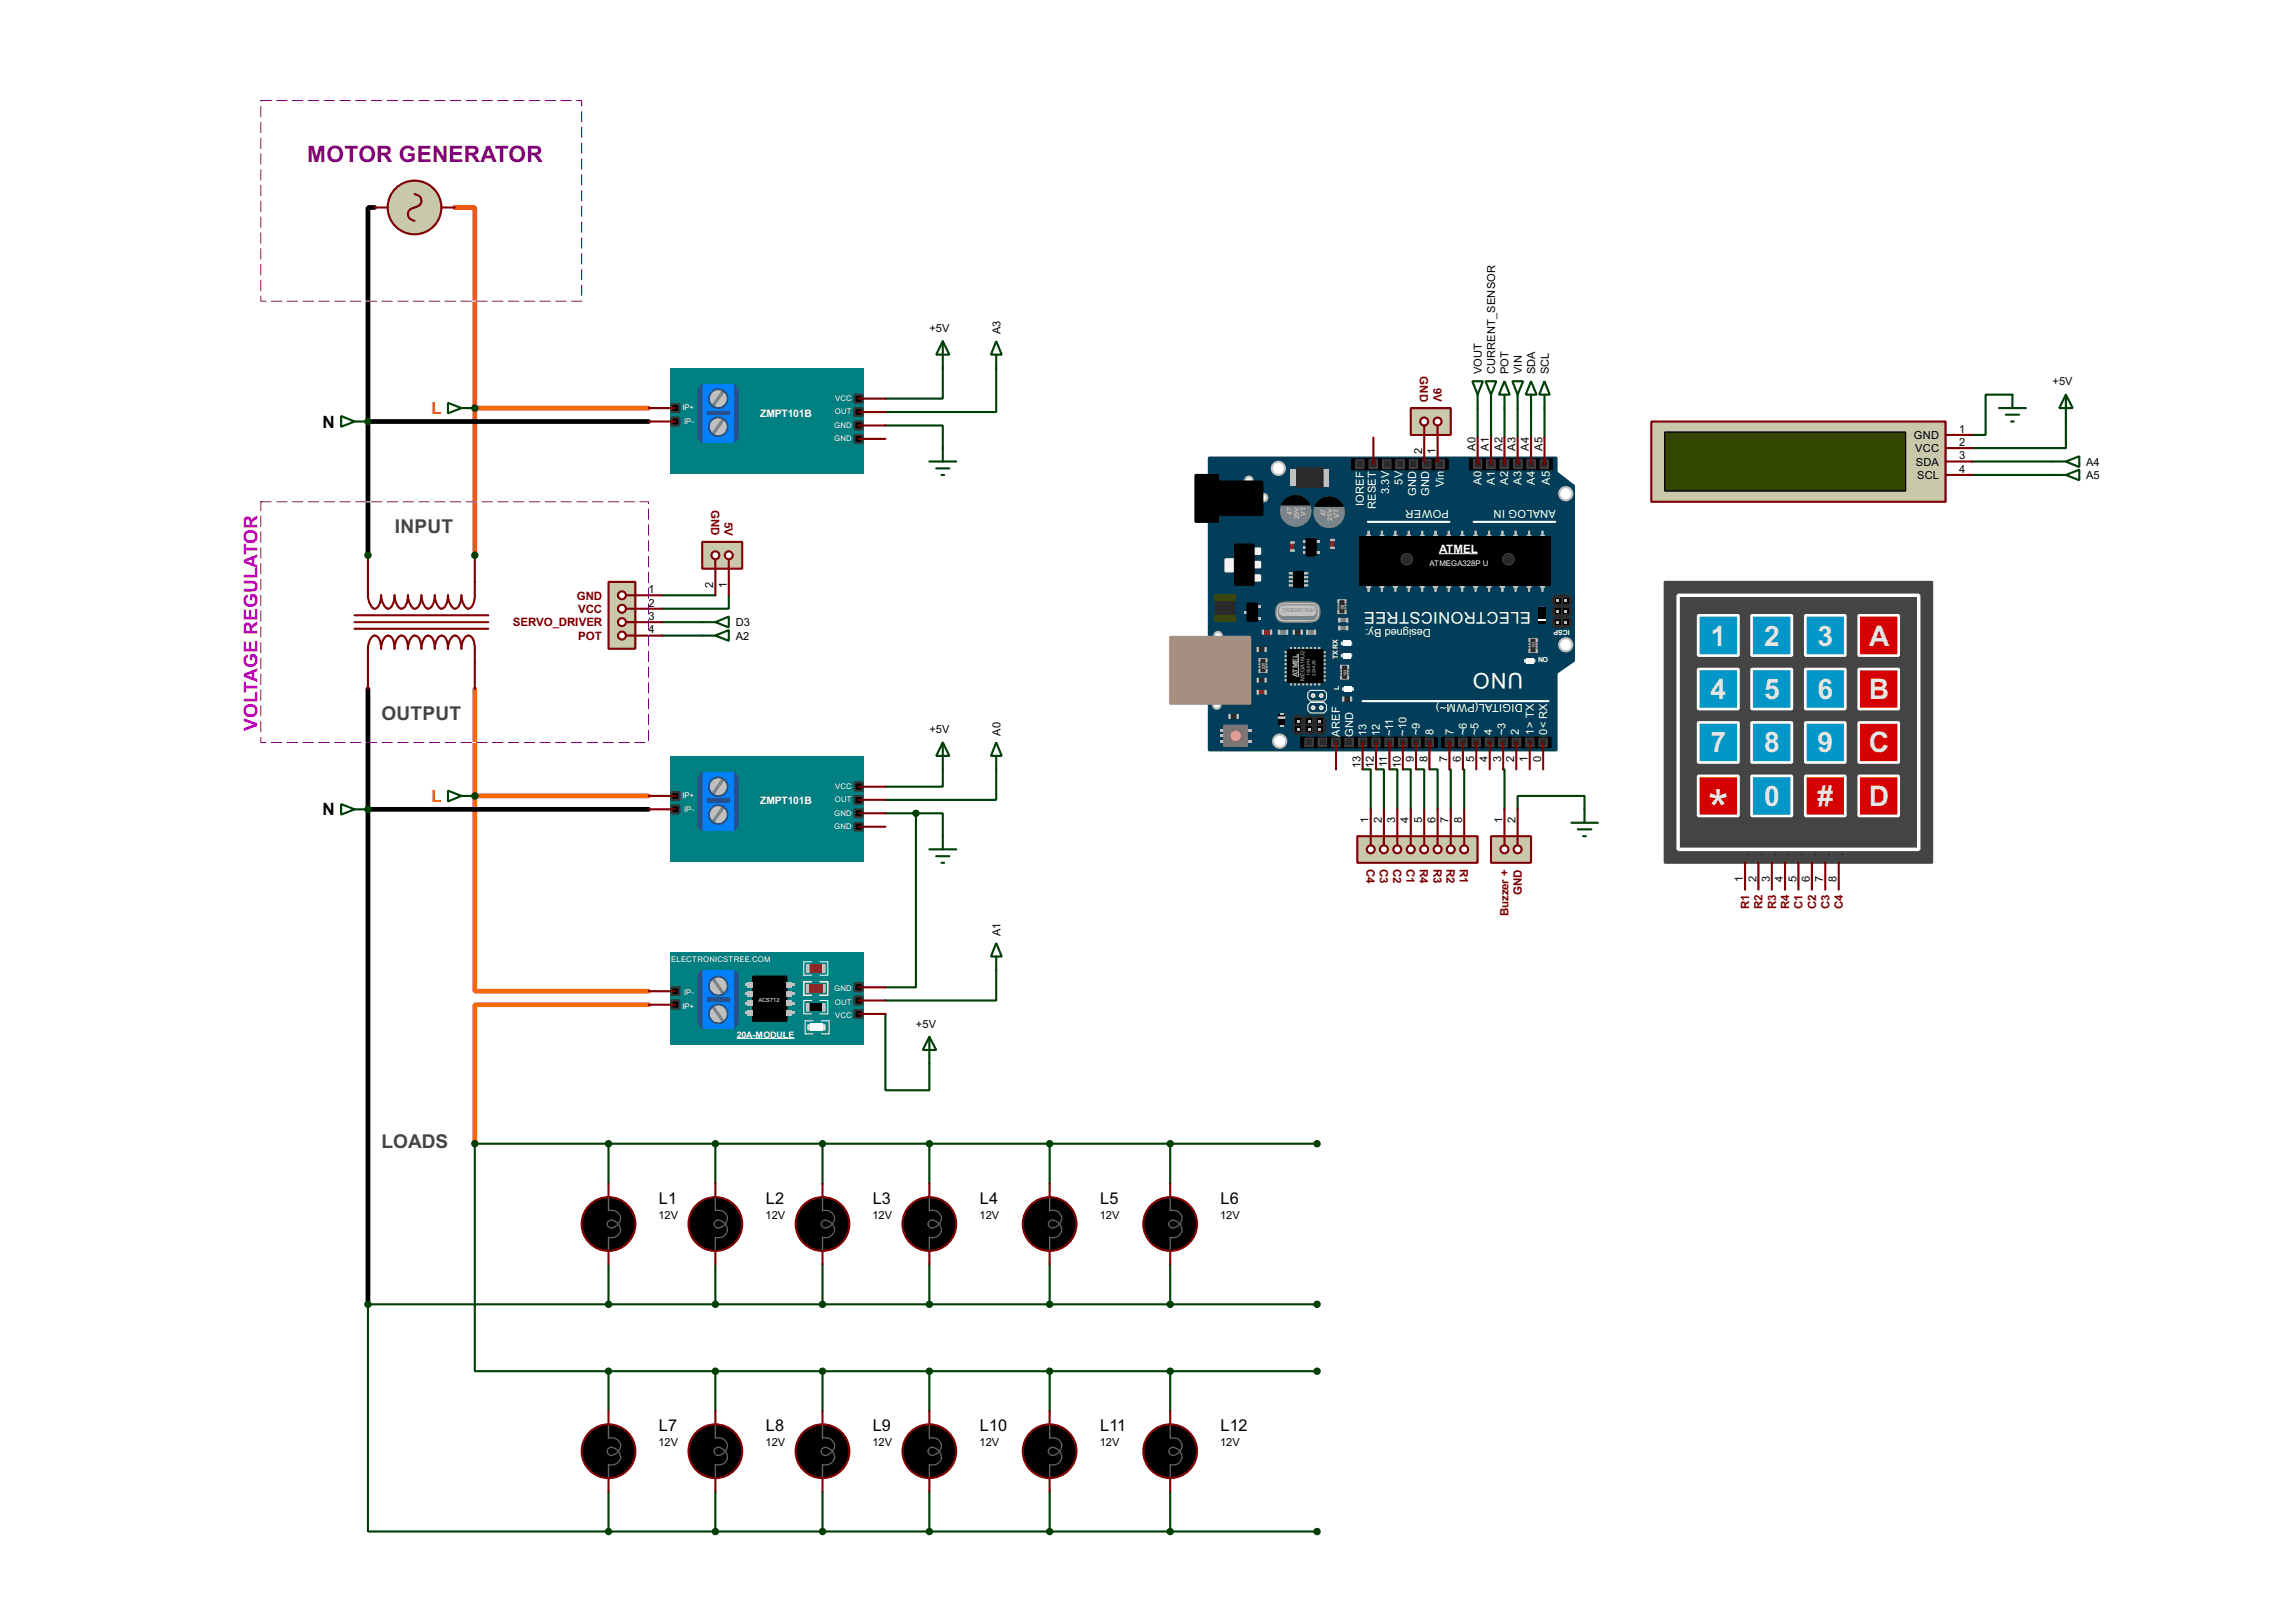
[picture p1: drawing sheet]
<svg xmlns="http://www.w3.org/2000/svg" width="434mm" height="307mm" viewBox="0 0 434 307" stroke-linecap="round" stroke-linejoin="round" font-family="sans-serif">
<defs><g id="words">
<text font-size="11.5" fill="#e5e5e5" x="324.4" y="157.4">*</text>
<g font-size="6" fill="#e5e5e5">
<text x="325" y="122.6">1</text>
<text x="335.2" y="122.6">2</text>
<text x="345.3" y="122.6">3</text>
<text x="355.1" y="122.6">A</text>
<text x="325" y="132.8">4</text>
<text x="335.2" y="132.8">5</text>
<text x="345.3" y="132.8">6</text>
<text x="355" y="132.8">B</text>
<text x="325" y="142.9">7</text>
<text x="335.2" y="142.9">8</text>
<text x="345.3" y="142.9">9</text>
<text x="355" y="142.9">C</text>
<text x="335.2" y="153.1">0</text>
<text x="345.3" y="153.1">#</text>
<text x="355" y="153.1">D</text>
</g>
<text font-size="4.8" fill="#800080" x="58.3" y="30.9">MOTOR GENERATOR</text>
<text font-size="4.6" fill="#fff" x="289.3" y="127.8" transform="rotate(-180 289.3 127.8)">UNO</text>
<g font-size="4.1" fill="#444">
<text x="75" y="101.2">INPUT</text>
<text x="72.5" y="136.8">OUTPUT</text>
<text x="72.5" y="218">LOADS</text>
</g>
<text font-size="4.1" fill="#c000c0" x="48.9" y="138.8" transform="rotate(-90 48.9 138.8)">VOLTAGE REGULATOR</text>
<g font-size="3.6">
<text x="61.3" y="81.2">N</text>
<text x="61.3" y="154.9">N</text>
</g>
<text font-size="3.6" fill="#f75b09" x="81.9" y="78.7">L</text>
<text font-size="3.6" fill="#f96900" x="81.9" y="152.3">L</text>
<text font-size="3.5" fill="#fff" x="290.8" y="116.3" transform="rotate(-180 290.8 116.3)">ELECTRONICSTREE</text>
<g font-size="3.5">
<text x="125.2" y="228.6">L1</text>
<text x="145.5" y="228.6">L2</text>
<text x="165.8" y="228.6">L3</text>
<text x="186.2" y="228.6">L4</text>
<text x="209" y="228.6">L5</text>
<text x="231.9" y="228.6">L6</text>
<text x="125.2" y="271.8">L7</text>
<text x="145.5" y="271.8">L8</text>
<text x="165.8" y="271.8">L9</text>
<text x="186.2" y="271.8">L10</text>
<text x="209" y="271.8">L11</text>
<text x="231.9" y="271.8">L12</text>
</g>
<g font-size="2.5" fill="#800000">
<text x="269.8" y="71.5" transform="rotate(90 269.8 71.5)">GND</text>
<text x="272.3" y="73.6" transform="rotate(90 272.3 73.6)">9V</text>
<text x="135.1" y="96.9" transform="rotate(90 135.1 96.9)">GND</text>
<text x="137.6" y="99" transform="rotate(90 137.6 99)">5V</text>
<text x="109.6" y="113.9">GND</text>
<text x="97.4" y="119">SERVO_DRIVER</text>
<text x="109.8" y="116.4">VCC</text>
<text x="109.8" y="121.5">POT</text>
<text x="259.6" y="165" transform="rotate(90 259.6 165)">C4</text>
<text x="262.1" y="165" transform="rotate(90 262.1 165)">C3</text>
<text x="264.6" y="165" transform="rotate(90 264.6 165)">C2</text>
<text x="267.2" y="165" transform="rotate(90 267.2 165)">C1</text>
<text x="269.8" y="165" transform="rotate(90 269.8 165)">R4</text>
<text x="272.3" y="165" transform="rotate(90 272.3 165)">R3</text>
<text x="274.8" y="165" transform="rotate(90 274.8 165)">R2</text>
<text x="277.3" y="165" transform="rotate(90 277.3 165)">R1</text>
<text x="286.6" y="173.9" transform="rotate(-90 286.6 173.9)">Buzzer +</text>
<text x="289.1" y="169.9" transform="rotate(-90 289.1 169.9)">GND</text>
<text x="332.3" y="172.7" transform="rotate(-90 332.3 172.7)">R1</text>
<text x="334.9" y="172.7" transform="rotate(-90 334.9 172.7)">R2</text>
<text x="337.4" y="172.7" transform="rotate(-90 337.4 172.7)">R3</text>
<text x="339.9" y="172.7" transform="rotate(-90 339.9 172.7)">R4</text>
<text x="342.5" y="172.7" transform="rotate(-90 342.5 172.7)">C1</text>
<text x="345" y="172.7" transform="rotate(-90 345 172.7)">C2</text>
<text x="347.6" y="172.7" transform="rotate(-90 347.6 172.7)">C3</text>
<text x="350.1" y="172.7" transform="rotate(-90 350.1 172.7)">C4</text>
</g>
<text font-size="2.5" fill="#fff" x="273.4" y="105.1">ATMEL</text>
<g font-size="2.4">
<text x="176.6" y="63.1">+5V</text>
<text x="190.1" y="63.5" transform="rotate(-90 190.1 63.5)">A3</text>
<text x="281.5" y="71.1" transform="rotate(-90 281.5 71.1)">VOUT</text>
<text x="284.1" y="71.1" transform="rotate(-90 284.1 71.1)">CURRENT_SENSOR</text>
<text x="286.6" y="71.1" transform="rotate(-90 286.6 71.1)">POT</text>
<text x="289.1" y="71.1" transform="rotate(-90 289.1 71.1)">VIN</text>
<text x="291.7" y="71.1" transform="rotate(-90 291.7 71.1)">SDA</text>
<text x="294.2" y="71.1" transform="rotate(-90 294.2 71.1)">SCL</text>
<text x="389.9" y="73.2">+5V</text>
<text x="363.6" y="83.4">GND</text>
<text x="372.2" y="82.2">1</text>
<text x="270.2" y="86.3" transform="rotate(-90 270.2 86.3)">2</text>
<text x="272.7" y="86.2" transform="rotate(-90 272.7 86.2)">1</text>
<text x="280.3" y="85.6" transform="rotate(-90 280.3 85.6)">A0</text>
<text x="282.9" y="85.6" transform="rotate(-90 282.9 85.6)">A1</text>
<text x="285.4" y="85.6" transform="rotate(-90 285.4 85.6)">A2</text>
<text x="287.9" y="85.6" transform="rotate(-90 287.9 85.6)">A3</text>
<text x="290.5" y="85.6" transform="rotate(-90 290.5 85.6)">A4</text>
<text x="293" y="85.6" transform="rotate(-90 293 85.6)">A5</text>
<text x="363.8" y="85.9">VCC</text>
<text x="363.9" y="88.5">SDA</text>
<text x="372.2" y="89.8">4</text>
<text x="372.2" y="84.7">2</text>
<text x="372.2" y="87.3">3</text>
<text x="396.3" y="88.5">A4</text>
<text x="364.2" y="91">SCL</text>
<text x="396.3" y="91">A5</text>
<text x="123.2" y="112.7">1</text>
<text x="135.5" y="111.6" transform="rotate(-90 135.5 111.6)">2</text>
<text x="138.1" y="111.6" transform="rotate(-90 138.1 111.6)">1</text>
<text x="123.2" y="115.2">2</text>
<text x="123.2" y="117.8">3</text>
<text x="139.8" y="119">D3</text>
<text x="123.2" y="120.3">4</text>
<text x="139.8" y="121.5">A2</text>
<text x="176.6" y="139.3">+5V</text>
<text x="190.1" y="139.7" transform="rotate(-90 190.1 139.7)">A0</text>
<text x="258.5" y="145.8" transform="rotate(-90 258.5 145.8)">13</text>
<text x="261" y="145.9" transform="rotate(-90 261 145.9)">12</text>
<text x="263.6" y="145.7" transform="rotate(-90 263.6 145.7)">11</text>
<text x="266.1" y="145.8" transform="rotate(-90 266.1 145.8)">10</text>
<text x="268.6" y="144.7" transform="rotate(-90 268.6 144.7)">9</text>
<text x="271.2" y="144.7" transform="rotate(-90 271.2 144.7)">8</text>
<text x="275" y="144.7" transform="rotate(-90 275 144.7)">7</text>
<text x="277.5" y="144.7" transform="rotate(-90 277.5 144.7)">6</text>
<text x="280.1" y="144.7" transform="rotate(-90 280.1 144.7)">5</text>
<text x="282.6" y="144.7" transform="rotate(-90 282.6 144.7)">4</text>
<text x="285.2" y="144.7" transform="rotate(-90 285.2 144.7)">3</text>
<text x="287.7" y="144.7" transform="rotate(-90 287.7 144.7)">2</text>
<text x="290.2" y="144.7" transform="rotate(-90 290.2 144.7)">1</text>
<text x="292.8" y="144.7" transform="rotate(-90 292.8 144.7)">0</text>
<text x="260" y="156.2" transform="rotate(-90 260 156.2)">1</text>
<text x="262.5" y="156.3" transform="rotate(-90 262.5 156.3)">2</text>
<text x="265.1" y="156.3" transform="rotate(-90 265.1 156.3)">3</text>
<text x="267.6" y="156.3" transform="rotate(-90 267.6 156.3)">4</text>
<text x="270.2" y="156.3" transform="rotate(-90 270.2 156.3)">5</text>
<text x="272.7" y="156.2" transform="rotate(-90 272.7 156.2)">6</text>
<text x="275.2" y="156.3" transform="rotate(-90 275.2 156.3)">7</text>
<text x="277.8" y="156.3" transform="rotate(-90 277.8 156.3)">8</text>
<text x="285.4" y="156.2" transform="rotate(-90 285.4 156.2)">1</text>
<text x="287.9" y="156.3" transform="rotate(-90 287.9 156.3)">2</text>
<text x="331.1" y="167.6" transform="rotate(-90 331.1 167.6)">1</text>
<text x="332.3" y="162.6" transform="rotate(-90 332.3 162.6)">.</text>
<text x="333.7" y="167.6" transform="rotate(-90 333.7 167.6)">2</text>
<text x="334.9" y="162.6" transform="rotate(-90 334.9 162.6)">.</text>
<text x="336.2" y="167.6" transform="rotate(-90 336.2 167.6)">3</text>
<text x="337.4" y="162.6" transform="rotate(-90 337.4 162.6)">.</text>
<text x="338.7" y="167.6" transform="rotate(-90 338.7 167.6)">4</text>
<text x="339.9" y="162.6" transform="rotate(-90 339.9 162.6)">.</text>
<text x="341.3" y="167.6" transform="rotate(-90 341.3 167.6)">5</text>
<text x="342.5" y="162.6" transform="rotate(-90 342.5 162.6)">.</text>
<text x="343.8" y="167.6" transform="rotate(-90 343.8 167.6)">6</text>
<text x="345" y="162.6" transform="rotate(-90 345 162.6)">.</text>
<text x="346.4" y="167.6" transform="rotate(-90 346.4 167.6)">7</text>
<text x="347.6" y="162.6" transform="rotate(-90 347.6 162.6)">.</text>
<text x="348.9" y="167.6" transform="rotate(-90 348.9 167.6)">8</text>
<text x="350.1" y="162.6" transform="rotate(-90 350.1 162.6)">.</text>
<text x="190.1" y="177.8" transform="rotate(-90 190.1 177.8)">A1</text>
<text x="174" y="195.2">+5V</text>
<text x="125.1" y="231.5">12V</text>
<text x="145.5" y="231.5">12V</text>
<text x="165.8" y="231.5">12V</text>
<text x="186.1" y="231.5">12V</text>
<text x="209" y="231.5">12V</text>
<text x="231.8" y="231.5">12V</text>
<text x="125.1" y="274.7">12V</text>
<text x="145.5" y="274.7">12V</text>
<text x="165.8" y="274.7">12V</text>
<text x="186.1" y="274.7">12V</text>
<text x="209" y="274.7">12V</text>
<text x="231.8" y="274.7">12V</text>
</g>
<g font-size="2.4" fill="#fff">
<text x="263.9" y="93.8" transform="rotate(-90 263.9 93.8)">3.3V</text>
<text x="266.5" y="92.1" transform="rotate(-90 266.5 92.1)">5V</text>
<text x="269" y="94.2" transform="rotate(-90 269 94.2)">GND</text>
<text x="271.5" y="94.2" transform="rotate(-90 271.5 94.2)">GND</text>
<text x="274.3" y="92.5" transform="rotate(-90 274.3 92.5)">Vin</text>
<text x="281.5" y="92" transform="rotate(-90 281.5 92)">A0</text>
<text x="284" y="92" transform="rotate(-90 284 92)">A1</text>
<text x="286.5" y="92" transform="rotate(-90 286.5 92)">A2</text>
<text x="289.1" y="92" transform="rotate(-90 289.1 92)">A3</text>
<text x="291.6" y="92" transform="rotate(-90 291.6 92)">A4</text>
<text x="294.4" y="92" transform="rotate(-90 294.4 92)">A5</text>
<text x="259.1" y="96.1" transform="rotate(-90 259.1 96.1)">IOREF</text>
<text x="261.4" y="96.7" transform="rotate(-90 261.4 96.7)">RESET</text>
<text x="275.3" y="96.9" transform="rotate(-180 275.3 96.9)">POWER</text>
<text x="295.6" y="96.9" transform="rotate(-180 295.6 96.9)">ANALOG IN</text>
<text x="271.8" y="119.5" transform="rotate(-180 271.8 119.5)">Designed By:</text>
<text x="289.3" y="133.7" transform="rotate(-180 289.3 133.7)">DIGITAL(PWM~)</text>
<text x="254.5" y="139.9" transform="rotate(-90 254.5 139.9)">AREF</text>
<text x="257.1" y="139.9" transform="rotate(-90 257.1 139.9)">GND</text>
<text x="259.6" y="139.7" transform="rotate(-90 259.6 139.7)">13</text>
<text x="262.2" y="139.7" transform="rotate(-90 262.2 139.7)">12</text>
<text x="264.6" y="139.9" transform="rotate(-90 264.6 139.9)">~11</text>
<text x="267.2" y="139.7" transform="rotate(-90 267.2 139.7)">~10</text>
<text x="269.8" y="139.6" transform="rotate(-90 269.8 139.6)">~9</text>
<text x="272.3" y="139.6" transform="rotate(-90 272.3 139.6)">8</text>
<text x="276.1" y="139.6" transform="rotate(-90 276.1 139.6)">7</text>
<text x="278.7" y="139.6" transform="rotate(-90 278.7 139.6)">~6</text>
<text x="280.9" y="139.6" transform="rotate(-90 280.9 139.6)">~5</text>
<text x="283.5" y="139.6" transform="rotate(-90 283.5 139.6)">4</text>
<text x="286" y="139.6" transform="rotate(-90 286 139.6)">~3</text>
<text x="288.6" y="139.6" transform="rotate(-90 288.6 139.6)">2</text>
<text x="291.4" y="139.6" transform="rotate(-90 291.4 139.6)">1&gt; TX</text>
<text x="293.9" y="139.6" transform="rotate(-90 293.9 139.6)">0&lt; RX</text>
</g>
<g font-size="2.2" fill="#fff">
<text x="144.4" y="79.1">ZMPT101B</text>
<text x="144.4" y="152.8">ZMPT101B</text>
</g>
<text font-size="1.9" fill="#fff" x="140" y="197.1">20A-MODULE</text>
<g font-size="1.7" fill="#fff">
<text x="129.6" y="78">IP+</text>
<text x="158.7" y="76.2">VCC</text>
<text x="130" y="80.4">IP-</text>
<text x="158.5" y="81.2">GND</text>
<text x="158.5" y="83.8">GND</text>
<text x="158.6" y="78.7">OUT</text>
<text x="271.6" y="107.5">ATMEGA328P U</text>
<text x="158.7" y="149.8">VCC</text>
<text x="129.6" y="151.6">IP+</text>
<text x="130" y="154.2">IP-</text>
<text x="158.5" y="154.9">GND</text>
<text x="158.6" y="152.4">OUT</text>
<text x="158.5" y="157.5">GND</text>
<text x="127.5" y="182.7">ELECTRONICSTREE.COM</text>
<text x="129.6" y="191.6">IP+</text>
<text x="130" y="189">IP-</text>
<text x="158.5" y="188.3">GND</text>
<text x="158.6" y="190.8">OUT</text>
<text x="158.7" y="193.4">VCC</text>
</g>
<g font-size="1.5" fill="#c0c0c0">
<text x="245.5" y="97.8" transform="rotate(-90 245.5 97.8)">47</text>
<text x="246.8" y="98.6" transform="rotate(-90 246.8 98.6)">25V</text>
<text x="248.1" y="98" transform="rotate(-90 248.1 98)">VT</text>
<text x="251.9" y="98.1" transform="rotate(-90 251.9 98.1)">47</text>
<text x="253.2" y="98.9" transform="rotate(-90 253.2 98.9)">25V</text>
<text x="254.4" y="98.3" transform="rotate(-90 254.4 98.3)">VT</text>
<text x="246.6" y="128.5" transform="rotate(-90 246.6 128.5)">ATMEL</text>
</g>
<g font-size="1.5" fill="#fff">
<text x="298.2" y="119.6" transform="rotate(-180 298.2 119.6)">ICSP</text>
<text x="254.2" y="125.2" transform="rotate(-90 254.2 125.2)">TX RX</text>
<text x="294.1" y="124.9" transform="rotate(-180 294.1 124.9)">ON</text>
<text x="254.4" y="131.1" transform="rotate(-90 254.4 131.1)">L</text>
</g>
<text font-size="1.2" fill="#808080" x="249.8" y="115.6" transform="rotate(-180 249.8 115.6)">H16.000E5C</text>
<text font-size="1.2" fill="#b3bbbb" x="247.8" y="129.3" transform="rotate(-90 247.8 129.3)">MEGA16U2</text>
<text font-size="1.2" fill="#fff" x="144.1" y="190.4">ACS712</text>
<g font-size="1" fill="#c0c0c0">
<text x="248.9" y="128.3" transform="rotate(-90 248.9 128.3)">1526 PH</text>
<text x="249.9" y="128.3" transform="rotate(-90 249.9 128.3)">22X4ZA</text>
</g>
<g font-size=".8" fill="#fff">
<text x="255.3" y="115.9" transform="rotate(-90 255.3 115.9)">103</text>
<text x="291.6" y="123" transform="rotate(-90 291.6 123)">103</text>
<text x="240.3" y="127" transform="rotate(-90 240.3 127)">220</text>
<text x="255.8" y="128.4" transform="rotate(-90 255.8 128.4)">103</text>
</g>
</g></defs>
<g fill="none" stroke="#004000" stroke-width=".4">
<path d="M179.1 69.9v5.8h-10.9M189.3 69.9v8.4h-21.1M280.7 77.5v5.6M283.3 77.5v5.6M285.8 77.5v5.6M288.3 77.5v5.6M290.9 77.5v5.6M293.4 77.5v5.6M382.3 75h-5.1v7.6h-2.5M168.2 80.8h10.9v4.3M374.7 87.7h15.2M374.7 90.2h15.2"/>
<path d="M392.5 80.1v5h-17.8M125.8 113.1h10.1M125.8 118.2h7.6M138.5 113.1v2.5h-12.7M125.8 120.7h7.6M168.2 154.5h5.8M174 154.5h5.1v4.3M174 154.5v33h-5.8M179.1 146.1v3.3h-10.9M189.3 146.1v5.8h-21.1M258.9 146.1h1.5v7.6M261.4 146.1h1.5v7.6"/>
<path d="M264 146.1h1.5v7.6M266.5 146.1h1.5v7.6M269 146.1h1.6v7.6M271.6 146.1h1.5v7.6M275.4 146.1h.2v7.6M277.9 146.1h.3v7.6M285.6 146.1h.2v7.6M288.3 153.7v-2.5h12.7v2.5M168.2 192.6v14.5h8.4v-5.1M189.3 184.2v5.8h-21.1"/>
</g>
<g fill="#004000">
<circle cx="90.2" cy="105.5" r=".2"/>
<circle cx="69.9" cy="105.5" r=".2"/>
</g>
<path d="M86.4 39.4h3.8v66.1" fill="none" stroke="#f75b09" stroke-width=".9"/>
<path d="M90.2 77.5h33" fill="none" stroke="#f96900" stroke-width=".9"/>
<circle cx="90.2" cy="77.5" r=".2" fill="#004000"/>
<path d="M71.2 39.4h-1.3v40.7M69.9 80.1v25.4M69.9 80.1h53.3" fill="none" stroke="#000" stroke-width=".9"/>
<circle cx="69.9" cy="80.1" r=".2" fill="#004000"/>
<path d="M90.2 130.9v20.3M90.2 151.2v37.1h33M90.2 151.2h33" fill="none" stroke="#f96900" stroke-width=".9"/>
<circle cx="90.2" cy="151.2" r=".2" fill="#004000"/>
<path d="M69.9 130.9v22.8h53.3" fill="none" stroke="#000" stroke-width=".9"/>
<circle cx="69.9" cy="153.7" r=".2" fill="#004000"/>
<g fill="none" stroke="#004000" stroke-width=".4">
<path d="M115.6 217.2v7.6M135.9 217.2v7.6M156.3 217.2v7.6M176.6 217.2v7.6M199.4 217.2v7.6M222.3 217.2v7.6M250.2 217.2h-160v43.2h25.4M115.6 240.1v7.6M135.9 240.1v7.6M156.3 240.1v7.6M176.6 240.1v7.6M199.4 240.1v7.6"/>
<path d="M222.3 240.1v7.6M250.2 247.7h-180.3v43.2h45.7M115.6 260.4v7.6M115.6 260.4h134.6M135.9 260.4v7.6M156.3 260.4v7.6M176.6 260.4v7.6M199.4 260.4v7.6M222.3 260.4v7.6M115.6 283.3v7.6M115.6 290.9h134.6M135.9 283.3v7.6"/>
<path d="M156.3 283.3v7.6M176.6 283.3v7.6M199.4 283.3v7.6M222.3 283.3v7.6"/>
</g>
<path d="M123.2 190.8h-33v26.4" fill="none" stroke="#f96900" stroke-width=".9"/>
<path d="M69.9 153.7v94" fill="none" stroke="#000" stroke-width=".9"/>
<path d="M127.3 69.9h36.8v20.1h-36.8z" fill="#008080"/>
<path d="M127.6 76.8h1.5v1.5h-1.5zM127.6 79.3h1.5v1.5h-1.5z" fill="#000" stroke="#373737" stroke-width=".4"/>
<path d="M133.4 73h6.1v11.1h-6.1z" fill="#0080ff"/>
<circle cx="136.4" cy="75.7" r="1.8" fill="#c0c0c0"/>
<path d="M137.2 74.1l.5 .4-2 2.8-.5-.3z" fill-rule="evenodd" fill="#808080"/>
<circle cx="136.4" cy="75.7" r="1.8" fill="none" stroke="#28508a" stroke-width=".4"/>
<path d="M134.4 78h4.3v.8h-4.3z" fill="#28508a"/>
<g fill="#28508a" stroke="#28508a" stroke-width=".19">
<path d="M139.5 73l.8 1v9.4l-.8 .7z" fill-rule="evenodd"/>
<path d="M133.4 73v11.1l-.8-.7v-9.4z" fill-rule="evenodd"/>
</g>
<circle cx="136.4" cy="81.1" r="1.8" fill="#c0c0c0"/>
<path d="M137.2 79.5l.5 .3-2 2.9-.5-.4z" fill-rule="evenodd" fill="#808080"/>
<circle cx="136.4" cy="81.1" r="1.8" fill="none" stroke="#28508a" stroke-width=".4"/>
<path d="M162.4 75h1.5v1.5h-1.5zM162.4 77.5h1.5v1.5h-1.5zM162.4 80.1h1.5v1.5h-1.5zM162.4 82.6h1.5v1.5h-1.5z" fill="#000" stroke="#373737" stroke-width=".4"/>
<path d="M123.2 77.5h5.1M163.1 75.7h5.1M163.1 78.3h5.1M123.2 80.1h5.1M163.1 80.8h5.1M163.1 83.4h5.1" fill="none" stroke="#800000" stroke-width=".4"/>
<path d="M229.7 86.9h66v2.8l3.3 2.6v33.2l-3.3 2.3v14.7h-66z" fill-rule="evenodd" fill="#023d59" stroke="#023d59" stroke-width=".4"/>
<path d="M227.1 90.2h4.3v8.9h-4.3z" fill="#000" stroke="#000" stroke-width=".4"/>
<g fill="#f0f0f0" stroke="#f0f0f0" stroke-width=".4">
<path d="M238.2 104.2h1.2v1h-1.2z"/>
<path d="M232.8 106.2h1.8v2.3h-1.8z"/>
</g>
<path d="M246.2 135.9a1.45 1.45 0 0 1 1.5 .6v2.5l-.5 .5h-1l-.5-.5v-2.5z" fill-rule="evenodd" fill="#2a2a2a" stroke="#2a2a2a" stroke-width=".19"/>
<g fill="#c0c0c0">
<path d="M237 140.5h.8v.5h-.8z"/>
<path d="M237 138.5h.8v.5h-.8z"/>
<path d="M231.7 140.5h.8v.5h-.8z"/>
</g>
<path d="M274.4 140h19.8v2h-19.8z" fill="#403d43" stroke="#000" stroke-width=".19"/>
<path d="M291.6 140h.6v2h-.6z" fill="#000" stroke="#000" stroke-width=".19"/>
<g fill="#2a2a2a">
<path d="M292.7 140.5h1v1h-1z"/>
<path d="M290.1 140.5h1v1h-1z"/>
<path d="M287.6 140.5h1v1h-1z"/>
<path d="M285 140.5h1.1v1h-1.1z"/>
<path d="M282.5 140.5h1v1h-1z"/>
<path d="M280 140.5h1v1h-1z"/>
<path d="M277.4 140.5h1v1h-1z"/>
<path d="M274.9 140.5h1v1h-1z"/>
</g>
<path d="M273.9 140h.5v2h-.5zM276.4 140h.5v2h-.5zM278.9 140h.6v2h-.6zM281.5 140h.5v2h-.5zM284 140h.5v2h-.5zM286.6 140h.5v2h-.5zM289.1 140h.5v2h-.5zM294.2 140h.5v2h-.5z" fill="#000" stroke="#000" stroke-width=".19"/>
<path d="M247.2 140h25.4v2h-25.4z" fill="#403d43" stroke="#000" stroke-width=".19"/>
<path d="M270.1 140h.5v2h-.5z" fill="#000" stroke="#000" stroke-width=".19"/>
<g fill="#2a2a2a">
<path d="M271.1 140.5h1v1h-1z"/>
<path d="M268.5 140.5h1v1h-1z"/>
<path d="M266 140.5h1v1h-1z"/>
<path d="M263.5 140.5h1v1h-1z"/>
<path d="M260.9 140.5h1v1h-1z"/>
<path d="M258.4 140.5h1v1h-1z"/>
<path d="M255.8 140.5h1v1h-1z"/>
<path d="M253.3 140.5h1v1h-1z"/>
</g>
<path d="M252.3 140h.5v2h-.5zM254.8 140h.5v2h-.5zM257.4 140h.5v2h-.5zM259.9 140h.5v2h-.5zM262.4 140h.5v2h-.5zM265 140h.5v2h-.5zM267.5 140h.5v2h-.5zM272.6 140h.5v2h-.5z" fill="#000" stroke="#000" stroke-width=".19"/>
<path d="M279.2 87.2h15.2v2h-15.2z" fill="#403d43" stroke="#000" stroke-width=".19"/>
<path d="M291.9 87.2h.5v2h-.5z" fill="#000" stroke="#000" stroke-width=".19"/>
<g fill="#2a2a2a">
<path d="M292.9 87.7h1v1h-1z"/>
<path d="M290.4 87.7h1v1h-1z"/>
<path d="M287.8 87.7h1.1v1h-1.1z"/>
<path d="M285.3 87.7h1v1h-1z"/>
<path d="M282.8 87.7h1v1h-1z"/>
<path d="M280.2 87.7h1v1h-1z"/>
</g>
<path d="M279.2 87.2h.5v2h-.5zM281.7 87.2h.5v2h-.5zM284.3 87.2h.5v2h-.5zM286.8 87.2h.5v2h-.5zM289.4 87.2h.5v2h-.5zM294.4 87.2h.5v2h-.5z" fill="#000" stroke="#000" stroke-width=".19"/>
<path d="M256.8 87.2h17.8v2h-17.8z" fill="#403d43" stroke="#000" stroke-width=".19"/>
<path d="M272.1 87.2h.5v2h-.5z" fill="#000" stroke="#000" stroke-width=".19"/>
<g fill="#2a2a2a">
<path d="M273.1 87.7h1v1h-1z"/>
<path d="M270.6 87.7h1v1h-1z"/>
<path d="M268 87.7h1v1h-1z"/>
<path d="M265.5 87.7h1v1h-1z"/>
<path d="M262.9 87.7h1.1v1h-1.1z"/>
<path d="M260.4 87.7h1v1h-1z"/>
</g>
<path d="M259.4 87.2h.5v2h-.5zM261.9 87.2h.5v2h-.5zM264.5 87.2h.5v2h-.5zM267 87.2h.5v2h-.5zM269.5 87.2h.6v2h-.6zM274.6 87.2h.5v2h-.5z" fill="#000" stroke="#000" stroke-width=".19"/>
<circle cx="243.1" cy="140.8" r="1.25" fill="#fff" stroke="#c0c0c0" stroke-width=".4"/>
<g fill="#c0c0c0">
<path d="M231.7 139.5h.8v.5h-.8z"/>
<path d="M231.7 138.5h.8v.5h-.8z"/>
</g>
<path d="M232.5 137.7h4.5v4.1h-4.5z" fill="#767172" stroke="#808080" stroke-width=".19"/>
<circle cx="234.7" cy="139.8" r=".8" fill="#f48679" stroke="#f48679" stroke-width=".4"/>
<path d="M242.9 135.7h1.2v2h-1.2z" fill="#000"/>
<path d="M243.1 135.4h.8v.3h-.8z" fill="#c0c0c0"/>
<path d="M242.9 136.2h1.2v.3h-1.2z" fill="#c0c0c0" stroke="#c0c0c0" stroke-width=".19"/>
<path d="M243.1 137.7h.8v.3h-.8z" fill="#c0c0c0"/>
<path d="M239.1 125h1.7v.8h-.2v.2h.2v.3h-.2v.2h.2v.3h-.2v.3h.2v.7h-1.7v-.7h.2v-.3h-.2v-.3h.2v-.2h-.2v-.3h.2v-.2h-.2z" fill-rule="evenodd" fill="#c0c0c0"/>
<path d="M239.6 125.3h.7v2.3h-.7z" fill="#2a2a2a" stroke="#2a2a2a" stroke-width=".25"/>
<g fill="#c0c0c0">
<path d="M236.3 116.1h.7v.5h-.7z"/>
<path d="M238.8 114.9h.8v.5h-.8z"/>
<path d="M238.8 117.1h.8v.6h-.8z"/>
</g>
<path d="M237 114.6h1.8v3.3h-1.8z" fill="#000" stroke="#000" stroke-width=".4"/>
<path d="M230.9 113.1h3.6v4.8h-3.6z" fill="#2a2a2a" stroke="#2a2a2a" stroke-width=".4"/>
<g fill="#808000">
<path d="M230.7 112.8h4.1v1.3h-4.1z"/>
<path d="M230.7 116.9h4.1v1.3h-4.1z"/>
</g>
<g fill="#fff" stroke="#c0c0c0" stroke-width=".4">
<circle cx="231.4" cy="120.7" r=".7"/>
<circle cx="231.1" cy="133.9" r=".7"/>
</g>
<path d="M222.3 121h15.2v12.7h-15.2z" fill="#a48f80" stroke="#a48f80" stroke-width=".4"/>
<path d="M242.6 115.1l.5-.5 .8-.2h5.6l.5 .2 .5 .5 .3 1-.3 1.3-.5 .5-1 .3h-5.4l-.7-.3a2.77 2.77 0 0 1-.3-2.8z" fill-rule="evenodd" fill="#c0c0c0"/>
<path d="M242.9 116.4l.2 .5 .5 .2h5.4l1-.2 .2-.5-.2 1-.5 .3h-5.9l-.5-.6z" fill-rule="evenodd" fill="#808080"/>
<path d="M243.3 115.1l.6-.2h5.3a1.04 1.04 0 0 1 1 1.2 1.26 1.26 0 0 1-1 1.6h-5.3a1.41 1.41 0 0 1-1-2zM250.2 115.9a1.06 1.06 0 0 1-1 1.2h-5.3a.97 .97 0 0 1-1-1" fill="none" stroke="#808080" stroke-width=".19"/>
<path d="M243.9 118.2h5.1M244.1 114.4h4.9a1.53 1.53 0 0 1 1.8 1.7 1.73 1.73 0 0 1-2.1 2.1M244.4 114.4a1.7 1.7 0 0 0-2 2 1.55 1.55 0 0 0 1.7 1.8" fill="none" stroke="#808080" stroke-width=".25"/>
<path d="M246.2 138h1v1h-1zM246.2 136.5h1v1h-1zM248.2 138h1v1h-1zM248.2 136.5h1v1h-1zM250.2 138h1.1v1h-1.1zM250.2 136.5h1.1v1h-1.1z" fill="#000"/>
<g fill="#2a2a2a" stroke="#2a2a2a" stroke-width=".19">
<path d="M248.2 135.9a1.35 1.35 0 0 1 1.5 .6v2.5l-.5 .5h-1l-.5-.5v-2.5z" fill-rule="evenodd"/>
<path d="M250.2 135.9a1.39 1.39 0 0 1 1.6 .6v2.5l-.5 .5h-1.1l-.5-.5v-2.5z" fill-rule="evenodd"/>
</g>
<g fill="#c0c0c0">
<path d="M246.4 138.2h.5v.5h-.5z"/>
<path d="M246.4 136.7h.5v.5h-.5z"/>
<path d="M248.5 136.7h.5v.5h-.5z"/>
<path d="M248.5 138.2h.5v.5h-.5z"/>
<path d="M250.5 138.2h.5v.5h-.5z"/>
<path d="M250.5 136.7h.5v.5h-.5z"/>
</g>
<path d="M248.5 133.9l.5-.5h2.5l.5 .5v1l-.5 .5h-2.5a1.43 1.43 0 0 1-.5-1.5z" fill="none" stroke="#fff" stroke-width=".19"/>
<g fill="#c0c0c0" stroke="#fff" stroke-width=".19">
<circle cx="251" cy="134.4" r=".35"/>
<circle cx="249.4" cy="134.4" r=".35"/>
</g>
<path d="M248.5 131.6l.5-.5h2.5l.5 .5v1l-.5 .6h-2.5a1.54 1.54 0 0 1-.5-1.6z" fill="none" stroke="#fff" stroke-width=".19"/>
<g fill="#c0c0c0" stroke="#fff" stroke-width=".19">
<circle cx="251" cy="132.1" r=".35"/>
<circle cx="249.4" cy="132.1" r=".35"/>
</g>
<g fill="#c0c0c0" stroke="#c0c0c0" stroke-width=".19">
<path d="M247.5 123h.2v.5h-.2z"/>
<path d="M245.2 123h.2v.5h-.2z"/>
<path d="M246.7 123h.2v.5h-.2z"/>
<path d="M245.9 123h.3v.5h-.3z"/>
<path d="M250.5 123h.3v.5h-.3z"/>
<path d="M248.2 123h.3v.5h-.3z"/>
<path d="M249.7 123h.3v.5h-.3z"/>
<path d="M249 123h.2v.5h-.2z"/>
<path d="M247.5 129.6h.2v.5h-.2z"/>
<path d="M245.2 129.6h.2v.5h-.2z"/>
<path d="M246.7 129.6h.2v.5h-.2z"/>
<path d="M245.9 129.6h.3v.5h-.3z"/>
<path d="M250.5 129.6h.3v.5h-.3z"/>
<path d="M248.2 129.6h.3v.5h-.3z"/>
<path d="M249.7 129.6h.3v.5h-.3z"/>
<path d="M249 129.6h.2v.5h-.2z"/>
<path d="M251.3 126.8h.5v.3h-.5z"/>
<path d="M251.3 129.1h.5v.2h-.5z"/>
<path d="M251.3 127.6h.5v.2h-.5z"/>
<path d="M251.3 128.3h.5v.3h-.5z"/>
<path d="M251.3 123.8h.5v.2h-.5z"/>
<path d="M251.3 126h.5v.3h-.5z"/>
<path d="M251.3 124.5h.5v.3h-.5z"/>
<path d="M251.3 125.3h.5v.2h-.5z"/>
<path d="M244.1 126.8h.6v.3h-.6z"/>
<path d="M244.1 129.1h.6v.2h-.6z"/>
<path d="M244.1 127.6h.6v.2h-.6z"/>
<path d="M244.1 128.3h.6v.3h-.6z"/>
<path d="M244.1 123.8h.6v.2h-.6z"/>
<path d="M244.1 126h.6v.3h-.6z"/>
<path d="M244.1 124.5h.6v.3h-.6z"/>
<path d="M244.1 125.3h.6v.2h-.6z"/>
</g>
<path d="M244.7 123.5h6.6v6.1h-6.6z" fill="#000" stroke="#000" stroke-width=".4"/>
<path d="M246.7 124.2v4.4" fill="none" stroke="#c0c0c0" stroke-width=".19"/>
<path d="M257.9 87.7h1v1h-1z" fill="#2a2a2a"/>
<path d="M256.8 87.2h.6v2h-.6zM259.4 87.2h.5v2h-.5z" fill="#000" stroke="#000" stroke-width=".19"/>
<path d="M259.9 99.1h15.5M280 99.1h15.5" fill="none" stroke="#fff" stroke-width=".4"/>
<g fill="#c0c0c0" stroke="#c0c0c0" stroke-width=".19">
<path d="M290.1 101.7h.8v.2h-.8z"/>
<path d="M290.4 100.9h.2v.8h-.2z"/>
<path d="M292.7 101.7h.7v.2h-.7z"/>
<path d="M292.9 100.9h.3v.8h-.3z"/>
<path d="M287.6 101.7h.7v.2h-.7z"/>
<path d="M287.8 100.9h.3v.8h-.3z"/>
<path d="M285 101.7h.8v.2h-.8z"/>
<path d="M285.3 100.9h.3v.8h-.3z"/>
<path d="M282.5 101.7h.8v.2h-.8z"/>
<path d="M282.8 100.9h.2v.8h-.2z"/>
<path d="M280 101.7h.7v.2h-.7z"/>
<path d="M280.2 100.9h.3v.8h-.3z"/>
<path d="M277.4 101.7h.8v.2h-.8z"/>
<path d="M277.7 100.9h.2v.8h-.2z"/>
<path d="M274.9 101.7h.7v.2h-.7z"/>
<path d="M275.1 100.9h.3v.8h-.3z"/>
<path d="M272.3 101.7h.8v.2h-.8z"/>
<path d="M272.6 100.9h.3v.8h-.3z"/>
<path d="M269.8 101.7h.8v.2h-.8z"/>
<path d="M270.1 100.9h.2v.8h-.2z"/>
<path d="M267.3 101.7h.7v.2h-.7z"/>
<path d="M267.5 100.9h.3v.8h-.3z"/>
<path d="M264.7 101.7h.8v.2h-.8z"/>
<path d="M265 100.9h.2v.8h-.2z"/>
<path d="M262.2 101.7h.7v.2h-.7z"/>
<path d="M262.4 100.9h.3v.8h-.3z"/>
<path d="M259.6 101.7h.8v.2h-.8z"/>
<path d="M259.9 100.9h.3v.8h-.3z"/>
<path d="M290.1 111.3h.8v.3h-.8z"/>
<path d="M290.4 111.6h.2v.7h-.2z"/>
<path d="M292.7 111.3h.7v.3h-.7z"/>
<path d="M292.9 111.6h.3v.7h-.3z"/>
<path d="M287.6 111.3h.7v.3h-.7z"/>
<path d="M287.8 111.6h.3v.7h-.3z"/>
<path d="M285 111.3h.8v.3h-.8z"/>
<path d="M285.3 111.6h.3v.7h-.3z"/>
<path d="M282.5 111.3h.8v.3h-.8z"/>
<path d="M282.8 111.6h.2v.7h-.2z"/>
<path d="M280 111.3h.7v.3h-.7z"/>
<path d="M280.2 111.6h.3v.7h-.3z"/>
<path d="M277.4 111.3h.8v.3h-.8z"/>
<path d="M277.7 111.6h.2v.7h-.2z"/>
<path d="M274.9 111.3h.7v.3h-.7z"/>
<path d="M275.1 111.6h.3v.7h-.3z"/>
<path d="M272.3 111.3h.8v.3h-.8z"/>
<path d="M272.6 111.6h.3v.7h-.3z"/>
<path d="M269.8 111.3h.8v.3h-.8z"/>
<path d="M270.1 111.6h.2v.7h-.2z"/>
<path d="M267.3 111.3h.7v.3h-.7z"/>
<path d="M267.5 111.6h.3v.7h-.3z"/>
<path d="M264.7 111.3h.8v.3h-.8z"/>
<path d="M265 111.6h.2v.7h-.2z"/>
<path d="M262.2 111.3h.7v.3h-.7z"/>
<path d="M262.4 111.6h.3v.7h-.3z"/>
<path d="M259.6 111.3h.8v.3h-.8z"/>
<path d="M259.9 111.6h.3v.7h-.3z"/>
</g>
<path d="M258.4 101.9h36.3v9.4h-36.3z" fill="#000"/>
<g fill="#808080" stroke="#808080" stroke-width=".4">
<circle cx="252.5" cy="97.3" r="2.8"/>
<circle cx="246.1" cy="97.1" r="2.8"/>
</g>
<path d="M244.3 94.9a2.85 2.85 0 0 1 4.4 .9h-5.1zM250.7 95.1a2.85 2.85 0 0 1 4.4 1h-5.1z" fill="none" stroke="#000" stroke-width=".4"/>
<g fill="#000">
<path d="M243.9 95.3l.8-.8 1-.2 1.5 .2 1.3 .8 .2 .5h-5.1z" fill-rule="evenodd"/>
<path d="M250.2 95.6l.8-.8 1-.3 1.5 .3 1.3 .8 .3 .5h-5.1z" fill-rule="evenodd"/>
</g>
<g fill="#c0c0c0">
<path d="M251.3 89.2h1.2v3.3h-1.2z"/>
<path d="M245.2 89.2h1.2v3.1h-1.2z"/>
</g>
<path d="M246.4 89h4.9v3.5h-4.9z" fill="#2a2a2a" stroke="#2a2a2a" stroke-width=".4"/>
<g fill="#c0c0c0">
<path d="M247.5 103.7h.7v.5h-.7z"/>
<path d="M250 102.7h.8v.5h-.8z"/>
<path d="M250 104.7h.8v.5h-.8z"/>
<path d="M247.5 102.7h.7v.5h-.7z"/>
<path d="M247.5 104.7h.7v.5h-.7z"/>
</g>
<path d="M248.2 102.4h1.8v3.1h-1.8z" fill="#000" stroke="#000" stroke-width=".4"/>
<g fill="#c0c0c0" stroke="#c0c0c0" stroke-width=".19">
<path d="M244.9 111.1h.8v.2h-.8z"/>
<path d="M244.9 110.3h.8v.2h-.8z"/>
<path d="M244.9 109.5h.8v.3h-.8z"/>
<path d="M244.9 108.8h.8v.2h-.8z"/>
<path d="M247.7 111.1h.8v.2h-.8z"/>
<path d="M247.7 110.3h.8v.2h-.8z"/>
<path d="M247.7 109.5h.8v.3h-.8z"/>
<path d="M247.7 108.8h.8v.2h-.8z"/>
</g>
<path d="M245.7 108.5h2v3.1h-2z" fill="#000"/>
<path d="M254.1 113.8h1.7v.8h-.2v.3h.2v.2h-.2v.3h.2v.2h-.2v.3h.2v.7h-1.7v-.7h.2v-.3h-.2v-.2h.2v-.3h-.2v-.2h.2v-.3h-.2z" fill-rule="evenodd" fill="#c0c0c0"/>
<path d="M254.6 114.1h.7v2.3h-.7z" fill="#2a2a2a" stroke="#2a2a2a" stroke-width=".25"/>
<path d="M254.8 122h2v.5h-2z" fill="#dadada" stroke="#dadada" stroke-width=".19"/>
<path d="M255.1 121.7h1.5v1h-1.5z" fill="#fff"/>
<path d="M254.8 124.3h2v.5h-2z" fill="#dadada" stroke="#dadada" stroke-width=".19"/>
<path d="M255.1 124h1.5v1h-1.5z" fill="#fff"/>
<path d="M254.6 126.3h1.7v.8h-.2v.2h.2v.3h-.2v.2h.2v.3h-.2v.2h.2v.8h-1.7v-.8h.2v-.2h-.2v-.3h.2v-.2h-.2v-.3h.2v-.2h-.2z" fill-rule="evenodd" fill="#c0c0c0"/>
<path d="M255.1 126.5h.7v2.3h-.7z" fill="#2a2a2a" stroke="#2a2a2a" stroke-width=".25"/>
<path d="M255.1 130.6h2v.5h-2z" fill="#dadada" stroke="#dadada" stroke-width=".19"/>
<path d="M255.3 130.4h1.5v1h-1.5z" fill="#fff"/>
<path d="M255.3 132.4h1.5v.8h-1.5z" fill="#2a2a2a"/>
<g fill="#c0c0c0" stroke="#c0c0c0" stroke-width=".19">
<path d="M256.6 132.4h.2v.8h-.2z"/>
<path d="M255.1 132.4h.2v.8h-.2z"/>
</g>
<path d="M254.6 117.4h1.5v.8h-1.5z" fill="#808080"/>
<g fill="#c0c0c0" stroke="#c0c0c0" stroke-width=".19">
<path d="M255.8 117.4h.3v.8h-.3z"/>
<path d="M254.3 117.4h.3v.8h-.3z"/>
</g>
<path d="M254.6 118.9h1.5v.8h-1.5z" fill="#808080"/>
<g fill="#c0c0c0" stroke="#c0c0c0" stroke-width=".19">
<path d="M255.8 118.9h.3v.8h-.3z"/>
<path d="M254.3 118.9h.3v.8h-.3z"/>
</g>
<path d="M252.8 102.4h.7v1.5h-.7z" fill="#804000"/>
<g fill="#c0c0c0" stroke="#c0c0c0" stroke-width=".19">
<path d="M252.8 102.4h.7v.3h-.7z"/>
<path d="M252.8 103.9h.7v.3h-.7z"/>
</g>
<path d="M245.2 102.9h.7v1.5h-.7z" fill="#804000"/>
<g fill="#c0c0c0" stroke="#c0c0c0" stroke-width=".19">
<path d="M245.2 102.9h.7v.3h-.7z"/>
<path d="M245.2 104.4h.7v.3h-.7z"/>
</g>
<path d="M239.8 119.7h1.6v.8h-1.6z" fill="#804000"/>
<g fill="#c0c0c0" stroke="#c0c0c0" stroke-width=".19">
<path d="M239.8 119.7h.3v.8h-.3z"/>
<path d="M241.4 119.7h.2v.8h-.2z"/>
</g>
<path d="M243.1 119.7h1.6v.8h-1.6z" fill="#808080"/>
<g fill="#c0c0c0" stroke="#c0c0c0" stroke-width=".19">
<path d="M244.4 119.7h.3v.8h-.3z"/>
<path d="M242.9 119.7h.2v.8h-.2z"/>
</g>
<path d="M245.9 119.7h1.6v.8h-1.6z" fill="#2a2a2a"/>
<g fill="#c0c0c0" stroke="#c0c0c0" stroke-width=".19">
<path d="M247.2 119.7h.3v.8h-.3z"/>
<path d="M245.7 119.7h.2v.8h-.2z"/>
</g>
<path d="M248.5 119.7h1.5v.8h-1.5z" fill="#808080"/>
<g fill="#c0c0c0" stroke="#c0c0c0" stroke-width=".19">
<path d="M249.7 119.7h.3v.8h-.3z"/>
<path d="M248.2 119.7h.3v.8h-.3z"/>
</g>
<path d="M239.1 123h1.5v.8h-1.5z" fill="#2a2a2a"/>
<g fill="#c0c0c0" stroke="#c0c0c0" stroke-width=".19">
<path d="M240.3 123h.3v.8h-.3z"/>
<path d="M238.8 123h.3v.8h-.3z"/>
</g>
<path d="M239.1 128.8h1.5v.8h-1.5z" fill="#2a2a2a"/>
<g fill="#c0c0c0" stroke="#c0c0c0" stroke-width=".19">
<path d="M240.3 128.8h.3v.8h-.3z"/>
<path d="M238.8 128.8h.3v.8h-.3z"/>
</g>
<path d="M238.8 131.1h1.5v.8h-1.5z" fill="#804000"/>
<g fill="#c0c0c0" stroke="#c0c0c0" stroke-width=".19">
<path d="M238.8 131.1h.3v.8h-.3z"/>
<path d="M240.3 131.1h.3v.8h-.3z"/>
</g>
<g fill="#2a2a2a">
<path d="M250.8 140.5h1v1h-1z"/>
<path d="M248.2 140.5h1v1h-1z"/>
</g>
<path d="M247.2 140h.5v2h-.5zM249.7 140h.5v2h-.5zM252.3 140h.5v2h-.5z" fill="#000" stroke="#000" stroke-width=".19"/>
<path d="M258.9 133.2h35.3" fill="none" stroke="#fff" stroke-width=".4"/>
<g fill="#fff" stroke="#c0c0c0" stroke-width=".4">
<circle cx="297.4" cy="122.5" r="1.25"/>
<circle cx="297.4" cy="93.8" r="1.25"/>
</g>
<g fill="#2a2a2a" stroke="#2a2a2a" stroke-width=".19">
<path d="M294.9 117.7l.6-.6h2.5l.5 .6v1l-.5 .5h-2.5a1.35 1.35 0 0 1-.6-1.5z" fill-rule="evenodd"/>
<path d="M294.9 115.6l.6-.5h2.5l.5 .5v1l-.5 .5h-2.5a1.35 1.35 0 0 1-.6-1.5z" fill-rule="evenodd"/>
<path d="M294.9 113.6l.6-.5h2.5l.5 .5v1l-.5 .5h-2.5a1.39 1.39 0 0 1-.6-1.5z" fill-rule="evenodd"/>
</g>
<path d="M295.5 117.7h1v1h-1zM295.5 115.6h1v1h-1zM295.5 113.6h1v1h-1zM297 117.7h1v1h-1zM297 115.6h1v1h-1zM297 113.6h1v1h-1z" fill="#000"/>
<g fill="#c0c0c0">
<path d="M297.2 117.9h.5v.5h-.5z"/>
<path d="M295.7 117.9h.5v.5h-.5z"/>
<path d="M295.7 115.9h.5v.5h-.5z"/>
<path d="M297.2 115.9h.5v.5h-.5z"/>
<path d="M297.2 113.8h.5v.6h-.5z"/>
<path d="M295.7 113.8h.5v.6h-.5z"/>
</g>
<g fill="#808080" stroke="#808080" stroke-width=".25">
<path d="M292.4 115.4h1v.2h-1z"/>
<path d="M292.4 118.2h1v.2h-1z"/>
</g>
<path d="M292.2 115.4h1.5v3h-1.5z" fill="#000"/>
<path d="M292.2 117.7h1.5v.2h-1.5z" fill="#fff"/>
<path d="M290.4 121.2h1.8v.8h-.3v.2h.3v.3h-.3v.2h.3v.3h-.3v.2h.3v.8h-1.8v-.8h.2v-.2h-.2v-.3h.2v-.2h-.2v-.3h.2v-.2h-.2z" fill-rule="evenodd" fill="#c0c0c0"/>
<path d="M290.9 121.5h.7v2.3h-.7z" fill="#2a2a2a" stroke="#2a2a2a" stroke-width=".25"/>
<path d="M289.6 125.3h2v.5h-2z" fill="#dadada" stroke="#dadada" stroke-width=".19"/>
<path d="M289.9 125h1.5v1h-1.5z" fill="#fff"/>
<g fill="#f0f0f0" stroke="#f0f0f0" stroke-width=".4">
<path d="M238.2 106.7h1.2v1.1h-1.2z"/>
<path d="M238.2 109.3h1.2v1h-1.2z"/>
</g>
<path d="M234.6 103.4h3.6v7.7h-3.6z" fill="#000" stroke="#000" stroke-width=".4"/>
<g fill="#fff" stroke="#c0c0c0" stroke-width=".4">
<circle cx="240" cy="94.5" r=".7"/>
<circle cx="237.2" cy="91.2" r=".7"/>
</g>
<path d="M231.4 91.5h8.4v6.3h-8.4z" fill="#000" stroke="#000" stroke-width=".4"/>
<circle cx="242.8" cy="89" r="1.25" fill="#fff" stroke="#c0c0c0" stroke-width=".4"/>
<path d="M233.7 135.7h1.6v.8h-1.6z" fill="#2a2a2a"/>
<g fill="#c0c0c0" stroke="#c0c0c0" stroke-width=".19">
<path d="M235 135.7h.3v.8h-.3z"/>
<path d="M233.5 135.7h.2v.8h-.2z"/>
</g>
<path d="M273.4 105.2h7.3" fill="none" stroke="#fff" stroke-width=".2"/>
<g fill="#2a2a2a" stroke="#403d43" stroke-width=".19">
<circle cx="286.5" cy="106.2" r="1.1"/>
<circle cx="267.2" cy="106.2" r="1.1"/>
</g>
<g fill="none" stroke="#800000" stroke-width=".4">
<path d="M260.9 83.1v5.1M280.7 83.1v5.1M283.3 83.1v5.1M285.8 83.1v5.1M288.3 83.1v5.1M290.9 83.1v5.1M293.4 83.1v5.1M253.8 141v5.1M258.9 141v5.1M261.4 141v5.1M264 141v5.1M266.5 141v5.1"/>
<path d="M269 141v5.1M271.6 141v5.1M275.4 141v5.1M277.9 141v5.1M280.5 141v5.1M283 141v5.1M285.6 141v5.1M288.1 141v5.1M290.6 141v5.1M293.2 141v5.1"/>
</g>
<path d="M115.6 110.5h5.1v12.7h-5.1z" fill="#c8c8aa" stroke="#800000" stroke-width=".4"/>
<path d="M118.9 113.1h1.8" fill="none" stroke="#800000" stroke-width=".4"/>
<circle cx="118.1" cy="113.1" r=".75" fill="#feffff" stroke="#800000" stroke-width=".4"/>
<path d="M118.9 115.6h1.8" fill="none" stroke="#800000" stroke-width=".4"/>
<circle cx="118.1" cy="115.6" r=".75" fill="#feffff" stroke="#800000" stroke-width=".4"/>
<path d="M118.9 118.2h1.8" fill="none" stroke="#800000" stroke-width=".4"/>
<circle cx="118.1" cy="118.2" r=".75" fill="#feffff" stroke="#800000" stroke-width=".4"/>
<path d="M118.9 120.7h1.8" fill="none" stroke="#800000" stroke-width=".4"/>
<circle cx="118.1" cy="120.7" r=".75" fill="#feffff" stroke="#800000" stroke-width=".4"/>
<path d="M120.7 113.1h5.1M120.7 115.6h5.1M120.7 118.2h5.1M120.7 120.7h5.1" fill="none" stroke="#800000" stroke-width=".4"/>
<path d="M127.3 180.9h36.8v17.5h-36.8z" fill="#008080"/>
<path d="M143.1 185.5h6.3v8.4h-6.3z" fill="#000" stroke="#000" stroke-width=".4"/>
<g fill="#c0c0c0">
<path d="M142 186.5h1.1v1h-1.1z"/>
<path d="M141.5 186.7h.5v.6h-.5z"/>
<path d="M142 188.3h1.1v1h-1.1z"/>
<path d="M141.5 188.5h.5v.5h-.5z"/>
<path d="M142 190h1.1v1.1h-1.1z"/>
<path d="M141.5 190.3h.5v.5h-.5z"/>
<path d="M142 191.8h1.1v1h-1.1z"/>
<path d="M141.5 192.1h.5v.5h-.5z"/>
<path d="M149.4 191.8h1v1h-1z"/>
<path d="M150.4 192.1h.5v.5h-.5z"/>
<path d="M149.4 190h1v1.1h-1z"/>
<path d="M150.4 190.3h.5v.5h-.5z"/>
<path d="M149.4 188.3h1v1h-1z"/>
<path d="M150.4 188.5h.5v.5h-.5z"/>
<path d="M149.4 186.5h1v1h-1z"/>
<path d="M150.4 186.7h.5v.6h-.5z"/>
</g>
<path d="M127.6 190h1.5v1.6h-1.5zM127.6 187.5h1.5v1.5h-1.5z" fill="#000" stroke="#373737" stroke-width=".4"/>
<path d="M133.4 184.2h6.1v11.2h-6.1z" fill="#0080ff"/>
<circle cx="136.4" cy="192.6" r="1.8" fill="#c0c0c0"/>
<path d="M135.2 191.3l.5-.3 2 2.9-.5 .3z" fill-rule="evenodd" fill="#808080"/>
<circle cx="136.4" cy="192.6" r="1.8" fill="none" stroke="#28508a" stroke-width=".4"/>
<path d="M134.4 189.5h4.3v.8h-4.3z" fill="#28508a"/>
<g fill="#28508a" stroke="#28508a" stroke-width=".19">
<path d="M139.5 184.2l.8 .8v9.4l-.8 1z" fill-rule="evenodd"/>
<path d="M132.6 185l.8-.8v11.2l-.8-1z" fill-rule="evenodd"/>
</g>
<circle cx="136.4" cy="187.3" r="1.8" fill="#c0c0c0"/>
<path d="M135.2 186l.5-.3 2 2.8-.5 .4z" fill-rule="evenodd" fill="#808080"/>
<circle cx="136.4" cy="187.3" r="1.8" fill="none" stroke="#28508a" stroke-width=".4"/>
<path d="M153.7 190.6h2.6v1.5h-2.6z" fill="#000"/>
<g fill="#c0c0c0" stroke="#c0c0c0" stroke-width=".19">
<path d="M153.2 190.6h.5v1.5h-.5z"/>
<path d="M156.3 190.6h.5v1.5h-.5z"/>
<path d="M153.2 187h.5v1.5h-.5z"/>
<path d="M156.3 187h.5v1.5h-.5z"/>
</g>
<path d="M154.2 190h-1.5v2.6h1.5M154.2 186.5h-1.5v2.5h1.5M155.8 190h1.5v2.6h-1.5M155.8 186.5h1.5v2.5h-1.5" fill="none" stroke="#fff" stroke-width=".19"/>
<path d="M153.7 183.2h2.6v1.5h-2.6z" fill="#804000"/>
<g fill="#c0c0c0" stroke="#c0c0c0" stroke-width=".19">
<path d="M156.3 183.2h.5v1.5h-.5z"/>
<path d="M153.2 183.2h.5v1.5h-.5z"/>
</g>
<path d="M140 197.2h10.9M154.2 182.7h-1.5v2.5h1.5M154.5 193.9h-1.5v2.5h1.5M155.8 182.7h1.5v2.5h-1.5M156 193.9h1.5v2.5h-1.5" fill="none" stroke="#fff" stroke-width=".19"/>
<path d="M162.4 191.8h1.5v1.5h-1.5zM162.4 189.3h1.5v1.5h-1.5zM162.4 186.7h1.5v1.6h-1.5z" fill="#000" stroke="#373737" stroke-width=".4"/>
<path d="M153.5 194.6h3.3v1h-3.3z" fill="#dadada" stroke="#dadada" stroke-width=".19"/>
<path d="M154 194.4h2.3v1.5h-2.3z" fill="#fff"/>
<path d="M153.7 187h2.6v1.5h-2.6z" fill="#804000"/>
<path d="M154.2 186.5h-1.5v2.5h1.5M155.8 186.5h1.5v2.5h-1.5" fill="none" stroke="#fff" stroke-width=".19"/>
<path d="M123.2 190.8h5.1M123.2 188.3h5.1M163.1 192.6h5.1M163.1 190h5.1M163.1 187.5h5.1" fill="none" stroke="#800000" stroke-width=".4"/>
<path d="M179.1 64.8l1.3 2.6h-2.5zM179.1 64.8v5.1M176.6 87.7h5.1M177.9 89h2.5M178.9 90.2h.5M179.1 85.1v2.6" fill="none" stroke="#004000" stroke-width=".4"/>
<path d="M127.3 143.6h36.8v20h-36.8z" fill="#008080"/>
<path d="M127.6 150.4h1.5v1.5h-1.5zM127.6 153h1.5v1.5h-1.5z" fill="#000" stroke="#373737" stroke-width=".4"/>
<path d="M133.4 146.6h6.1v11.2h-6.1z" fill="#0080ff"/>
<circle cx="136.4" cy="149.4" r="1.8" fill="#c0c0c0"/>
<path d="M137.2 147.8l.5 .3-2 2.9-.5-.4z" fill-rule="evenodd" fill="#808080"/>
<circle cx="136.4" cy="149.4" r="1.8" fill="none" stroke="#28508a" stroke-width=".4"/>
<path d="M134.4 151.7h4.3v.8h-4.3z" fill="#28508a"/>
<g fill="#28508a" stroke="#28508a" stroke-width=".19">
<path d="M139.5 146.6l.8 1v9.4l-.8 .8z" fill-rule="evenodd"/>
<path d="M133.4 146.6v11.2l-.8-.8v-9.4z" fill-rule="evenodd"/>
</g>
<circle cx="136.4" cy="154.7" r="1.8" fill="#c0c0c0"/>
<path d="M137.2 153.1l.5 .4-2 2.8-.5-.3z" fill-rule="evenodd" fill="#808080"/>
<circle cx="136.4" cy="154.7" r="1.8" fill="none" stroke="#28508a" stroke-width=".4"/>
<path d="M162.4 148.6h1.5v1.6h-1.5zM162.4 151.2h1.5v1.5h-1.5zM162.4 153.7h1.5v1.5h-1.5zM162.4 156.3h1.5v1.5h-1.5z" fill="#000" stroke="#373737" stroke-width=".4"/>
<path d="M123.2 151.2h5.1M123.2 153.7h5.1M163.1 149.4h5.1M163.1 151.9h5.1M163.1 154.5h5.1M163.1 157h5.1" fill="none" stroke="#800000" stroke-width=".4"/>
<g fill="none" stroke="#004000" stroke-width=".4">
<path d="M189.3 64.8l1 2.6h-2zM189.3 67.4v2.5M279.7 72.4h2l-1 2.6zM280.7 75v2.5M282.2 72.4h2.1l-1 2.6zM283.3 75v2.5M287.3 72.4h2.1l-1.1 2.6zM288.3 75v2.5M179.1 141l1.3 2.6h-2.5zM179.1 141v5.1M179.1 158.8v2.5M189.3 141l1 2.6h-2z"/>
<path d="M189.3 143.6v2.5M176.6 161.3h5.1M177.9 162.6h2.5M178.9 163.9h.5M189.3 179.1l1 2.6h-2zM176.6 196.9l1.3 2.5h-2.6zM176.6 196.9v5.1M189.3 181.7v2.5"/>
</g>
<circle cx="174" cy="154.5" r=".5" fill="#004000" stroke="#004000" stroke-width=".4"/>
<path d="M268 77.5h7.6v5.1h-7.6z" fill="#c8c8aa" stroke="#800000" stroke-width=".4"/>
<path d="M273.1 80.8v1.8" fill="none" stroke="#800000" stroke-width=".4"/>
<circle cx="273.1" cy="80.1" r=".75" fill="#feffff" stroke="#800000" stroke-width=".4"/>
<path d="M270.6 80.8v1.8" fill="none" stroke="#800000" stroke-width=".4"/>
<circle cx="270.5" cy="80.1" r=".75" fill="#feffff" stroke="#800000" stroke-width=".4"/>
<path d="M270.6 82.6v5.1M273.1 82.6v5.1" fill="none" stroke="#800000" stroke-width=".4"/>
<path d="M313.7 80.1h55.9v15.2h-55.9z" fill="#c8c8aa" stroke="#800000" stroke-width=".4"/>
<path d="M316.3 82.1h45.7v11.2h-45.7z" fill="#324600" stroke="#000" stroke-width=".25"/>
<path d="M369.6 90.2h5.1M369.6 85.1h5.1M369.6 82.6h5.1M369.6 87.7h5.1" fill="none" stroke="#800000" stroke-width=".4"/>
<g fill="none" stroke="#004000" stroke-width=".4">
<path d="M290.9 72.4l1 2.6h-2zM290.9 75v2.5M293.4 72.4l1 2.6h-2zM293.4 75v2.5M379.8 77.5h5.1M381.1 78.8h2.5M382.3 75v2.5M392.5 75l1.3 2.5h-2.6zM392.5 75v5.1M382.1 80.1h.5M389.9 87.7h2.6M389.9 90.2h2.6"/>
<path d="M392.5 87.7l2.5-1v2zM392.5 90.2l2.5-1v2z"/>
</g>
<path d="M257.9 158.8h22.8v5.1h-22.8z" fill="#c8c8aa" stroke="#800000" stroke-width=".4"/>
<path d="M260.4 158.8v1.8" fill="none" stroke="#800000" stroke-width=".4"/>
<circle cx="260.4" cy="161.3" r=".75" fill="#feffff" stroke="#800000" stroke-width=".4"/>
<path d="M262.9 158.8v1.8" fill="none" stroke="#800000" stroke-width=".4"/>
<circle cx="262.9" cy="161.3" r=".75" fill="#feffff" stroke="#800000" stroke-width=".4"/>
<path d="M265.5 158.8v1.8" fill="none" stroke="#800000" stroke-width=".4"/>
<circle cx="265.4" cy="161.3" r=".75" fill="#feffff" stroke="#800000" stroke-width=".4"/>
<path d="M268 158.8v1.8" fill="none" stroke="#800000" stroke-width=".4"/>
<circle cx="268" cy="161.3" r=".75" fill="#feffff" stroke="#800000" stroke-width=".4"/>
<path d="M270.6 158.8v1.8" fill="none" stroke="#800000" stroke-width=".4"/>
<circle cx="270.5" cy="161.3" r=".75" fill="#feffff" stroke="#800000" stroke-width=".4"/>
<path d="M273.1 158.8v1.8" fill="none" stroke="#800000" stroke-width=".4"/>
<circle cx="273.1" cy="161.3" r=".75" fill="#feffff" stroke="#800000" stroke-width=".4"/>
<path d="M275.6 158.8v1.8" fill="none" stroke="#800000" stroke-width=".4"/>
<circle cx="275.6" cy="161.3" r=".75" fill="#feffff" stroke="#800000" stroke-width=".4"/>
<path d="M278.2 158.8v1.8" fill="none" stroke="#800000" stroke-width=".4"/>
<circle cx="278.1" cy="161.3" r=".75" fill="#feffff" stroke="#800000" stroke-width=".4"/>
<path d="M260.4 153.7v5.1M262.9 153.7v5.1M265.5 153.7v5.1M268 153.7v5.1M270.6 153.7v5.1M273.1 153.7v5.1M275.6 153.7v5.1M278.2 153.7v5.1" fill="none" stroke="#800000" stroke-width=".4"/>
<path d="M133.4 102.9h7.6v5.1h-7.6z" fill="#c8c8aa" stroke="#800000" stroke-width=".4"/>
<path d="M138.5 106.2v1.8" fill="none" stroke="#800000" stroke-width=".4"/>
<circle cx="138.4" cy="105.5" r=".75" fill="#feffff" stroke="#800000" stroke-width=".4"/>
<path d="M135.9 106.2v1.8" fill="none" stroke="#800000" stroke-width=".4"/>
<circle cx="135.9" cy="105.5" r=".75" fill="#feffff" stroke="#800000" stroke-width=".4"/>
<path d="M135.9 108v5.1M138.5 108v5.1" fill="none" stroke="#800000" stroke-width=".4"/>
<path d="M285.8 72.4l1 2.6h-2zM285.8 75v2.5M133.4 118.2h2.5M135.9 118.2l2.6-1.1v2.1zM133.4 120.7h2.5M135.9 120.7l2.6-1v2z" fill="none" stroke="#004000" stroke-width=".4"/>
<path d="M316.3 110.5h50.8v53.4h-50.8z" fill="#444" stroke="#444" stroke-width=".4"/>
<path d="M318.8 113.1h45.7v48.2h-45.7z" fill="#444" stroke="#fff" stroke-width=".65"/>
<path d="M322.6 116.9h7.7v7.6h-7.7z" fill="#0197c9" stroke="#fff" stroke-width=".5"/>
<g fill="#d50000" stroke="#fff" stroke-width=".5">
<path d="M353.1 116.9h7.6v7.6h-7.6z"/>
<path d="M353.1 127.1h7.6v7.6h-7.6z"/>
<path d="M353.1 137.2h7.6v7.6h-7.6z"/>
<path d="M353.1 147.4h7.6v7.6h-7.6z"/>
<path d="M343 147.4h7.6v7.6h-7.6z"/>
<path d="M322.6 147.4h7.7v7.6h-7.7z"/>
</g>
<g fill="#0197c9" stroke="#fff" stroke-width=".5">
<path d="M332.8 116.9h7.6v7.6h-7.6z"/>
<path d="M343 116.9h7.6v7.6h-7.6z"/>
<path d="M343 127.1h7.6v7.6h-7.6z"/>
<path d="M343 137.2h7.6v7.6h-7.6z"/>
<path d="M332.8 147.4h7.6v7.6h-7.6z"/>
<path d="M332.8 137.2h7.6v7.6h-7.6z"/>
<path d="M322.6 137.2h7.7v7.6h-7.7z"/>
<path d="M322.6 127.1h7.7v7.6h-7.7z"/>
<path d="M332.8 127.1h7.6v7.6h-7.6z"/>
</g>
<path d="M331.5 163.9v5.1M334.1 163.9v5.1M336.6 163.9v5.1M339.1 163.9v5.1M341.7 163.9v5.1M344.2 163.9v5.1M346.8 163.9v5.1M349.3 163.9v5.1" fill="none" stroke="#800000" stroke-width=".4"/>
<path d="M283.3 158.8h7.6v5.1h-7.6z" fill="#c8c8aa" stroke="#800000" stroke-width=".4"/>
<path d="M285.8 158.8v1.8" fill="none" stroke="#800000" stroke-width=".4"/>
<circle cx="285.8" cy="161.3" r=".75" fill="#feffff" stroke="#800000" stroke-width=".4"/>
<path d="M288.3 158.8v1.8" fill="none" stroke="#800000" stroke-width=".4"/>
<circle cx="288.3" cy="161.3" r=".75" fill="#feffff" stroke="#800000" stroke-width=".4"/>
<path d="M285.8 153.7v5.1M288.3 153.7v5.1" fill="none" stroke="#800000" stroke-width=".4"/>
<path d="M298.5 156.3h5.1M299.8 157.5h2.5M300.8 158.8h.5M301 153.7v2.6" fill="none" stroke="#004000" stroke-width=".4"/>
<circle cx="78.7" cy="39.4" r="5.1" fill="#c8c8aa" stroke="#800000" stroke-width=".4"/>
<g fill="none" stroke="#800000" stroke-width=".4">
<path d="M71.2 39.4h2.5M78.8 36.9a1.28 1.28 0 0 1 1.3 1.2 1.28 1.28 0 0 1-1.3 1.3 1.28 1.28 0 0 0-1.3 1.3 1.28 1.28 0 0 0 1.3 1.3M83.9 39.4h2.5M67.4 118.2h25.4M67.4 116.9h25.4M67.4 119.4h25.4M69.9 105.5v7.6a2.68 2.68 0 0 0 1.3 2.5 2.31 2.31 0 0 0 1.2-2.5 2.7 2.7 0 0 0 1.3 2.5 2.31 2.31 0 0 0 1.3-2.5 2.61 2.61 0 0 0 1.3 2.5 2.31 2.31 0 0 0 1.2-2.5 2.68 2.68 0 0 0 1.3 2.5 2.27 2.27 0 0 0 1.3-2.5 2.68 2.68 0 0 0 1.2 2.5 2.33 2.33 0 0 0 1.3-2.5 2.68 2.68 0 0 0 1.3 2.5 2.31 2.31 0 0 0 1.2-2.5 2.7 2.7 0 0 0 1.3 2.5 2.31 2.31 0 0 0 1.3-2.5 2.61 2.61 0 0 0 1.3 2.5 2.31 2.31 0 0 0 1.2-2.5v-7.6M69.9 130.9v-7.7a2.37 2.37 0 0 1 1.3-2.5 1.31 1.31 0 0 1 1 1.2l.2 1.3a2.38 2.38 0 0 1 1.3-2.5 1.31 1.31 0 0 1 1.1 1.2l.2 1.3a2.32 2.32 0 0 1 1.3-2.5 1.31 1.31 0 0 1 1 1.2l.2 1.3a2.37 2.37 0 0 1 1.3-2.5 1.33 1.33 0 0 1 1.1 1.2l.2 1.3a2.37 2.37 0 0 1 1.2-2.5 1.6 1.6 0 0 1 1.3 1.8v.7a2.37 2.37 0 0 1 1.3-2.5 1.31 1.31 0 0 1 1 1.2l.2 1.3a2.38 2.38 0 0 1 1.3-2.5 1.31 1.31 0 0 1 1.1 1.2l.2 1.3a2.32 2.32 0 0 1 1.3-2.5 1.31 1.31 0 0 1 1 1.2l.2 1.3v7.7M115.6 224.8v2.6M115.6 237.5v2.6M135.9 224.8v2.6M135.9 237.5v2.6"/>
<path d="M156.3 224.8v2.6M156.3 237.5v2.6M176.6 224.8v2.6M176.6 237.5v2.6M199.4 224.8v2.6M199.4 237.5v2.6M222.3 224.8v2.6M222.3 237.5v2.6M115.6 268v2.6M135.9 268v2.6M156.3 268v2.6M176.6 268v2.6"/>
<path d="M199.4 268v2.6M222.3 268v2.6M115.6 280.7v2.6M135.9 280.7v2.6M156.3 280.7v2.6M176.6 280.7v2.6M199.4 280.7v2.6M222.3 280.7v2.6"/>
</g>
<path d="M64.8 79l2.6 1.1-2.6 1zM85.1 76.5l2.6 1-2.6 1zM87.7 77.5h2.5M67.4 80.1h2.5M64.8 152.7l2.6 1-2.6 1zM67.4 153.7h2.5M85.1 150.2l2.6 1-2.6 1zM87.7 151.2h2.5" fill="none" stroke="#004000" stroke-width=".4"/>
<path d="M49.6 19.1h60.9v38.1h-60.9zM49.6 95.3h73.6v45.7h-73.6z" fill="none" stroke="#fff" stroke-width=".19"/>
<path d="M49.6 19.1h60.9v38.1h-60.9zM49.6 95.3h73.6v45.7h-73.6z" fill="none" stroke="#800080" stroke-width=".19" stroke-dasharray="2 1"/>
<g fill="#004000" stroke="#004000" stroke-width=".4">
<circle cx="90.2" cy="105.5" r=".5"/>
<circle cx="69.9" cy="105.5" r=".5"/>
<circle cx="90.2" cy="77.5" r=".5"/>
<circle cx="69.9" cy="80.1" r=".5"/>
<circle cx="90.2" cy="151.2" r=".5"/>
<circle cx="69.9" cy="153.7" r=".5"/>
<circle cx="250.2" cy="217.2" r=".5"/>
<circle cx="250.2" cy="247.7" r=".5"/>
<circle cx="115.6" cy="217.2" r=".5"/>
<circle cx="135.9" cy="217.2" r=".5"/>
<circle cx="156.2" cy="217.2" r=".5"/>
<circle cx="176.5" cy="217.2" r=".5"/>
<circle cx="199.4" cy="217.2" r=".5"/>
<circle cx="222.3" cy="217.2" r=".5"/>
<circle cx="115.6" cy="247.7" r=".5"/>
<circle cx="135.9" cy="247.7" r=".5"/>
<circle cx="156.2" cy="247.7" r=".5"/>
<circle cx="176.5" cy="247.7" r=".5"/>
<circle cx="199.4" cy="247.7" r=".5"/>
<circle cx="222.3" cy="247.7" r=".5"/>
<circle cx="250.2" cy="260.4" r=".5"/>
<circle cx="250.2" cy="290.9" r=".5"/>
<circle cx="115.6" cy="260.4" r=".5"/>
<circle cx="135.9" cy="260.4" r=".5"/>
<circle cx="156.2" cy="260.4" r=".5"/>
<circle cx="176.5" cy="260.4" r=".5"/>
<circle cx="199.4" cy="260.4" r=".5"/>
<circle cx="222.3" cy="260.4" r=".5"/>
<circle cx="115.6" cy="290.9" r=".5"/>
<circle cx="135.9" cy="290.9" r=".5"/>
<circle cx="156.2" cy="290.9" r=".5"/>
<circle cx="176.5" cy="290.9" r=".5"/>
<circle cx="199.4" cy="290.9" r=".5"/>
<circle cx="222.3" cy="290.9" r=".5"/>
<circle cx="90.2" cy="217.2" r=".5"/>
<circle cx="69.9" cy="247.7" r=".5"/>
</g>
<g fill="#000" stroke="#800000" stroke-width=".4">
<circle cx="115.6" cy="232.5" r="5.1"/>
<circle cx="135.9" cy="232.5" r="5.1"/>
<circle cx="156.2" cy="232.5" r="5.1"/>
<circle cx="176.5" cy="232.5" r="5.1"/>
<circle cx="199.4" cy="232.5" r="5.1"/>
<circle cx="222.3" cy="232.5" r="5.1"/>
<circle cx="115.6" cy="275.6" r="5.1"/>
<circle cx="135.9" cy="275.6" r="5.1"/>
<circle cx="156.2" cy="275.6" r="5.1"/>
<circle cx="176.5" cy="275.6" r="5.1"/>
<circle cx="199.4" cy="275.6" r="5.1"/>
<circle cx="222.3" cy="275.6" r="5.1"/>
</g>
<path d="M115.6 227.4v2.5a1.66 1.66 0 0 1 2.2 .9 1.66 1.66 0 0 1-1 2.2 .79 .79 0 0 1-1.2-.1 .79 .79 0 0 1 .3-1.2 1.81 1.81 0 0 1 1.8 2.4 1.77 1.77 0 0 1-2.1 .9v2.5M135.9 227.4v2.5a1.66 1.66 0 0 1 2.2 .9 1.66 1.66 0 0 1-1 2.2 .8 .8 0 0 1-1.2-.1 .8 .8 0 0 1 .3-1.2 1.79 1.79 0 0 1 1.9 2.4 1.74 1.74 0 0 1-2.2 .9v2.5M156.3 227.4v2.5a1.66 1.66 0 0 1 2.1 .9 1.66 1.66 0 0 1-1 2.2 .79 .79 0 0 1-1.2-.1 .79 .79 0 0 1 .3-1.2 1.79 1.79 0 0 1 1.9 2.4 1.77 1.77 0 0 1-2.1 .9v2.5M176.6 227.4v2.5a1.66 1.66 0 0 1 2.1 .9 1.66 1.66 0 0 1-.9 2.2 .8 .8 0 0 1-1.3-.1 .8 .8 0 0 1 .3-1.2 1.8 1.8 0 0 1 1.9 2.4 1.74 1.74 0 0 1-2.1 .9v2.5M199.4 227.4v2.5a1.66 1.66 0 0 1 2.2 .9 1.66 1.66 0 0 1-1 2.2 .8 .8 0 0 1-1.2-.1 .8 .8 0 0 1 .3-1.2 1.79 1.79 0 0 1 1.9 2.4 1.74 1.74 0 0 1-2.2 .9v2.5M222.3 227.4v2.5a1.65 1.65 0 0 1 2.1 1 1.65 1.65 0 0 1-.9 2.1 .82 .82 0 0 1-1.2 0 .82 .82 0 0 1 0-1.1 .82 .82 0 0 1 1.2 0 1.65 1.65 0 0 1 .9 2.1 1.65 1.65 0 0 1-2.1 1v2.5M115.6 270.6v2.5a1.66 1.66 0 0 1 2.2 .9 1.66 1.66 0 0 1-1 2.2 .83 .83 0 0 1-1.2 0 .83 .83 0 0 1 0-1.2 .83 .83 0 0 1 1.2 .1 1.66 1.66 0 0 1 .4 2.8l-.9 .3h-.7v2.5M135.9 270.6v2.5a1.66 1.66 0 0 1 2.2 .9 1.66 1.66 0 0 1-1 2.2 .85 .85 0 0 1-1.2 0 .85 .85 0 0 1 0-1.2 .85 .85 0 0 1 1.2 .1 1.68 1.68 0 0 1 .4 2.8l-.9 .3h-.7v2.5M156.3 270.6v2.5a1.66 1.66 0 0 1 2.1 .9 1.66 1.66 0 0 1-1 2.2 .83 .83 0 0 1-1.1 0 .83 .83 0 0 1 0-1.2 .83 .83 0 0 1 1.1 .1 1.65 1.65 0 0 1 .5 2.8l-1 .3h-.6v2.5M176.6 270.6v2.5a1.66 1.66 0 0 1 2.1 .9 1.66 1.66 0 0 1-.9 2.2 .84 .84 0 0 1-1.2 0 .84 .84 0 0 1 0-1.2 .84 .84 0 0 1 1.2 .1 1.68 1.68 0 0 1 .4 2.8l-1 .3h-.6v2.5M199.4 270.6v2.5a1.66 1.66 0 0 1 2.2 .9 1.66 1.66 0 0 1-1 2.2 .85 .85 0 0 1-1.2 0 .85 .85 0 0 1 0-1.2 .85 .85 0 0 1 1.2 .1 1.68 1.68 0 0 1 .4 2.8l-.9 .3h-.7v2.5M222.3 270.6v2.5a1.65 1.65 0 0 1 2.1 1 1.65 1.65 0 0 1-.9 2.1 .83 .83 0 0 1-1.2 0 .83 .83 0 0 1 0-1.2 .83 .83 0 0 1 1.2 .1 1.69 1.69 0 0 1 .4 2.8l-.9 .3h-.7v2.5" fill="none" stroke="#606060" stroke-width=".25"/>
<g fill="none" stroke="#feffff" stroke-width=".25">
<path d="M119.4 237.5l1.1 1.6M120.5 225.9l-1.1 1.5M121.5 235l1.5 1M122 232.5h1.8M123 228.9l-1.5 1M139.8 237.5l1 1.6M140.8 225.9l-1 1.5M141.8 235l1.5 1M142.3 232.5h1.8M143.3 228.9l-1.5 1M160.1 237.5l1 1.6M161.1 225.9l-1 1.5"/>
<path d="M162.1 235l1.5 1M162.6 232.5h1.8M163.6 228.9l-1.5 1M180.4 237.5l1 1.6M181.4 225.9l-1 1.5M182.4 235l1.6 1M182.9 232.5h1.8M184 228.9l-1.6 1M203.3 237.5l1 1.6M204.3 225.9l-1 1.5M205.3 235l1.5 1M205.8 232.5h1.8"/>
<path d="M206.8 228.9l-1.5 1M226.1 237.5l1 1.6M227.1 225.9l-1 1.5M228.1 235l1.6 1M228.7 232.5h1.7M229.7 228.9l-1.6 1M120.5 269l-1.1 1.6M121.5 278.2l1.5 1M122 275.6h1.8M123 272.1l-1.5 1M140.8 269l-1 1.6M141.8 278.2l1.5 1"/>
<path d="M142.3 275.6h1.8M143.3 272.1l-1.5 1M161.1 269l-1 1.6M162.1 278.2l1.5 1M162.6 275.6h1.8M163.6 272.1l-1.5 1M181.4 269l-1 1.6M182.4 278.2l1.6 1M182.9 275.6h1.8M184 272.1l-1.6 1M204.3 269l-1 1.6M205.3 278.2l1.5 1"/>
<path d="M205.8 275.6h1.8M206.8 272.1l-1.5 1M227.1 269l-1 1.6M228.1 278.2l1.6 1M228.7 275.6h1.7M229.7 272.1l-1.6 1M119.4 280.7l1.1 1.5M139.8 280.7l1 1.5M160.1 280.7l1 1.5M180.4 280.7l1 1.5M203.3 280.7l1 1.5M226.1 280.7l1 1.5"/>
</g>
<use href="#words"/>
</svg>
